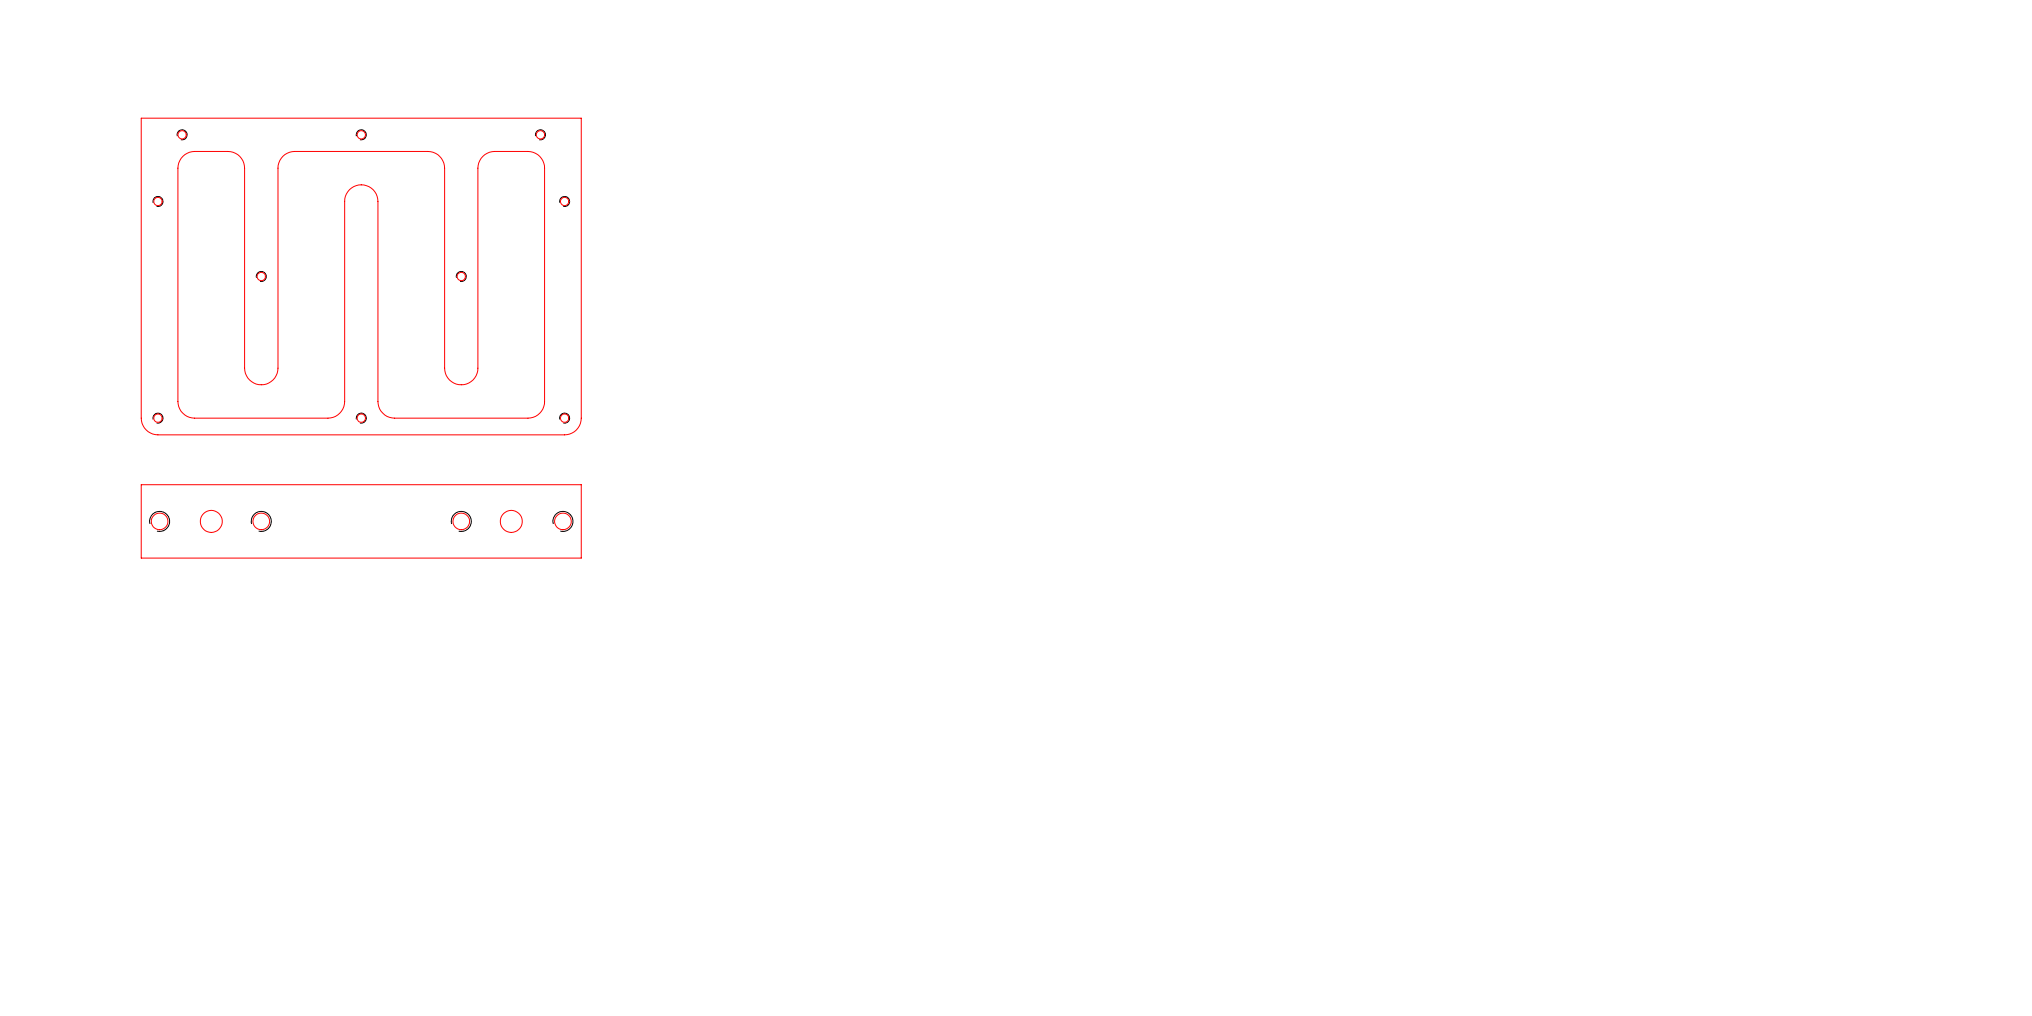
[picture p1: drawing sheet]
<svg xmlns="http://www.w3.org/2000/svg" width="610mm" height="305mm" viewBox="0 0 610 305" stroke-linecap="round" stroke-linejoin="round" font-family="sans-serif">
<g fill="none" stroke="#000" stroke-width=".3">
<path d="M53.2 40.9a1.5 1.5 0 0 1 1.3-1.9 1.5 1.5 0 0 1 1.6 1.6 1.5 1.5 0 0 1-1.8 1.3M106.9 40.9a1.51 1.51 0 0 1 1.3-1.9 1.51 1.51 0 0 1 1.7 1.6 1.51 1.51 0 0 1-1.9 1.3M160.7 40.9a1.5 1.5 0 0 1 1.3-1.9 1.5 1.5 0 0 1 1.6 1.6 1.5 1.5 0 0 1-1.9 1.3M45.9 60.8a1.5 1.5 0 0 1 1.4-1.8 1.5 1.5 0 0 1 1.6 1.6 1.5 1.5 0 0 1-1.9 1.3M167.9 60.8a1.51 1.51 0 0 1 1.4-1.8 1.51 1.51 0 0 1 1.6 1.6 1.51 1.51 0 0 1-1.9 1.3M76.9 83.3a1.5 1.5 0 0 1 1.4-1.9 1.5 1.5 0 0 1 1.6 1.7 1.5 1.5 0 0 1-1.9 1.3M136.9 83.3a1.5 1.5 0 0 1 1.4-1.9 1.5 1.5 0 0 1 1.6 1.7 1.5 1.5 0 0 1-1.9 1.3M45.9 125.8a1.5 1.5 0 0 1 1.3-1.8 1.5 1.5 0 0 1 1.7 1.6 1.5 1.5 0 0 1-1.9 1.3M106.9 125.8a1.51 1.51 0 0 1 1.3-1.9 1.51 1.51 0 0 1 1.7 1.7 1.51 1.51 0 0 1-1.9 1.3M167.9 125.8a1.51 1.51 0 0 1 1.3-1.9 1.51 1.51 0 0 1 1.7 1.7 1.51 1.51 0 0 1-1.9 1.3M45 157.2a2.99 2.99 0 0 1 2.6-3.8 2.99 2.99 0 0 1 3.3 3.3 2.99 2.99 0 0 1-3.8 2.6M75.5 157.2a2.99 2.99 0 0 1 2.6-3.8 2.99 2.99 0 0 1 3.3 3.3 2.99 2.99 0 0 1-3.8 2.6"/>
<path d="M135.5 157.2a2.99 2.99 0 0 1 2.6-3.8 2.99 2.99 0 0 1 3.3 3.3 2.99 2.99 0 0 1-3.8 2.6M166 157.2a2.99 2.99 0 0 1 2.6-3.8 2.99 2.99 0 0 1 3.3 3.3 2.99 2.99 0 0 1-3.8 2.6"/>
</g>
<g fill="none" stroke="#f00" stroke-width=".3">
<path d="M42.4 35.5h132v89.9a5 5 0 0 1-5 5.1h-122a5.1 5.1 0 0 1-5-5.1zM54.9 46.9a5.2 5.2 0 0 1 3.5-1.5h10a5 5 0 0 1 5 5v60.1a5 5 0 0 0 5 4.9 5 5 0 0 0 5-4.9v-60.1a5 5 0 0 1 5-5h40a5.1 5.1 0 0 1 5 5v60.1a5 5 0 0 0 5 4.9 5 5 0 0 0 5-4.9v-60.1a5.1 5.1 0 0 1 5-5h10a5 5 0 0 1 5 5v70a5 5 0 0 1-5 5h-40a5.1 5.1 0 0 1-5-5v-60a5 5 0 0 0-5-4.9 5 5 0 0 0-5 4.9v60a5.1 5.1 0 0 1-5 5h-40a5.1 5.1 0 0 1-5-5v-70a4.9 4.9 0 0 1 1.5-3.5zM42.4 145.4h132v22h-132z"/>
<circle cx="54.6" cy="40.4" r="1.24"/>
<circle cx="108.4" cy="40.5" r="1.25"/>
<circle cx="162.1" cy="40.4" r="1.24"/>
<circle cx="47.4" cy="60.5" r="1.25"/>
<circle cx="169.4" cy="60.4" r="1.25"/>
<circle cx="78.4" cy="83" r="1.24"/>
<circle cx="138.4" cy="83" r="1.24"/>
<circle cx="47.4" cy="125.5" r="1.26"/>
<circle cx="108.4" cy="125.5" r="1.26"/>
<circle cx="169.4" cy="125.4" r="1.26"/>
<circle cx="47.9" cy="156.4" r="2.5"/>
<circle cx="63.4" cy="156.4" r="3.3"/>
<circle cx="78.4" cy="156.4" r="2.51"/>
<circle cx="138.4" cy="156.4" r="2.51"/>
<circle cx="153.4" cy="156.4" r="3.3"/>
<circle cx="168.9" cy="156.4" r="2.5"/>
</g>
</svg>
